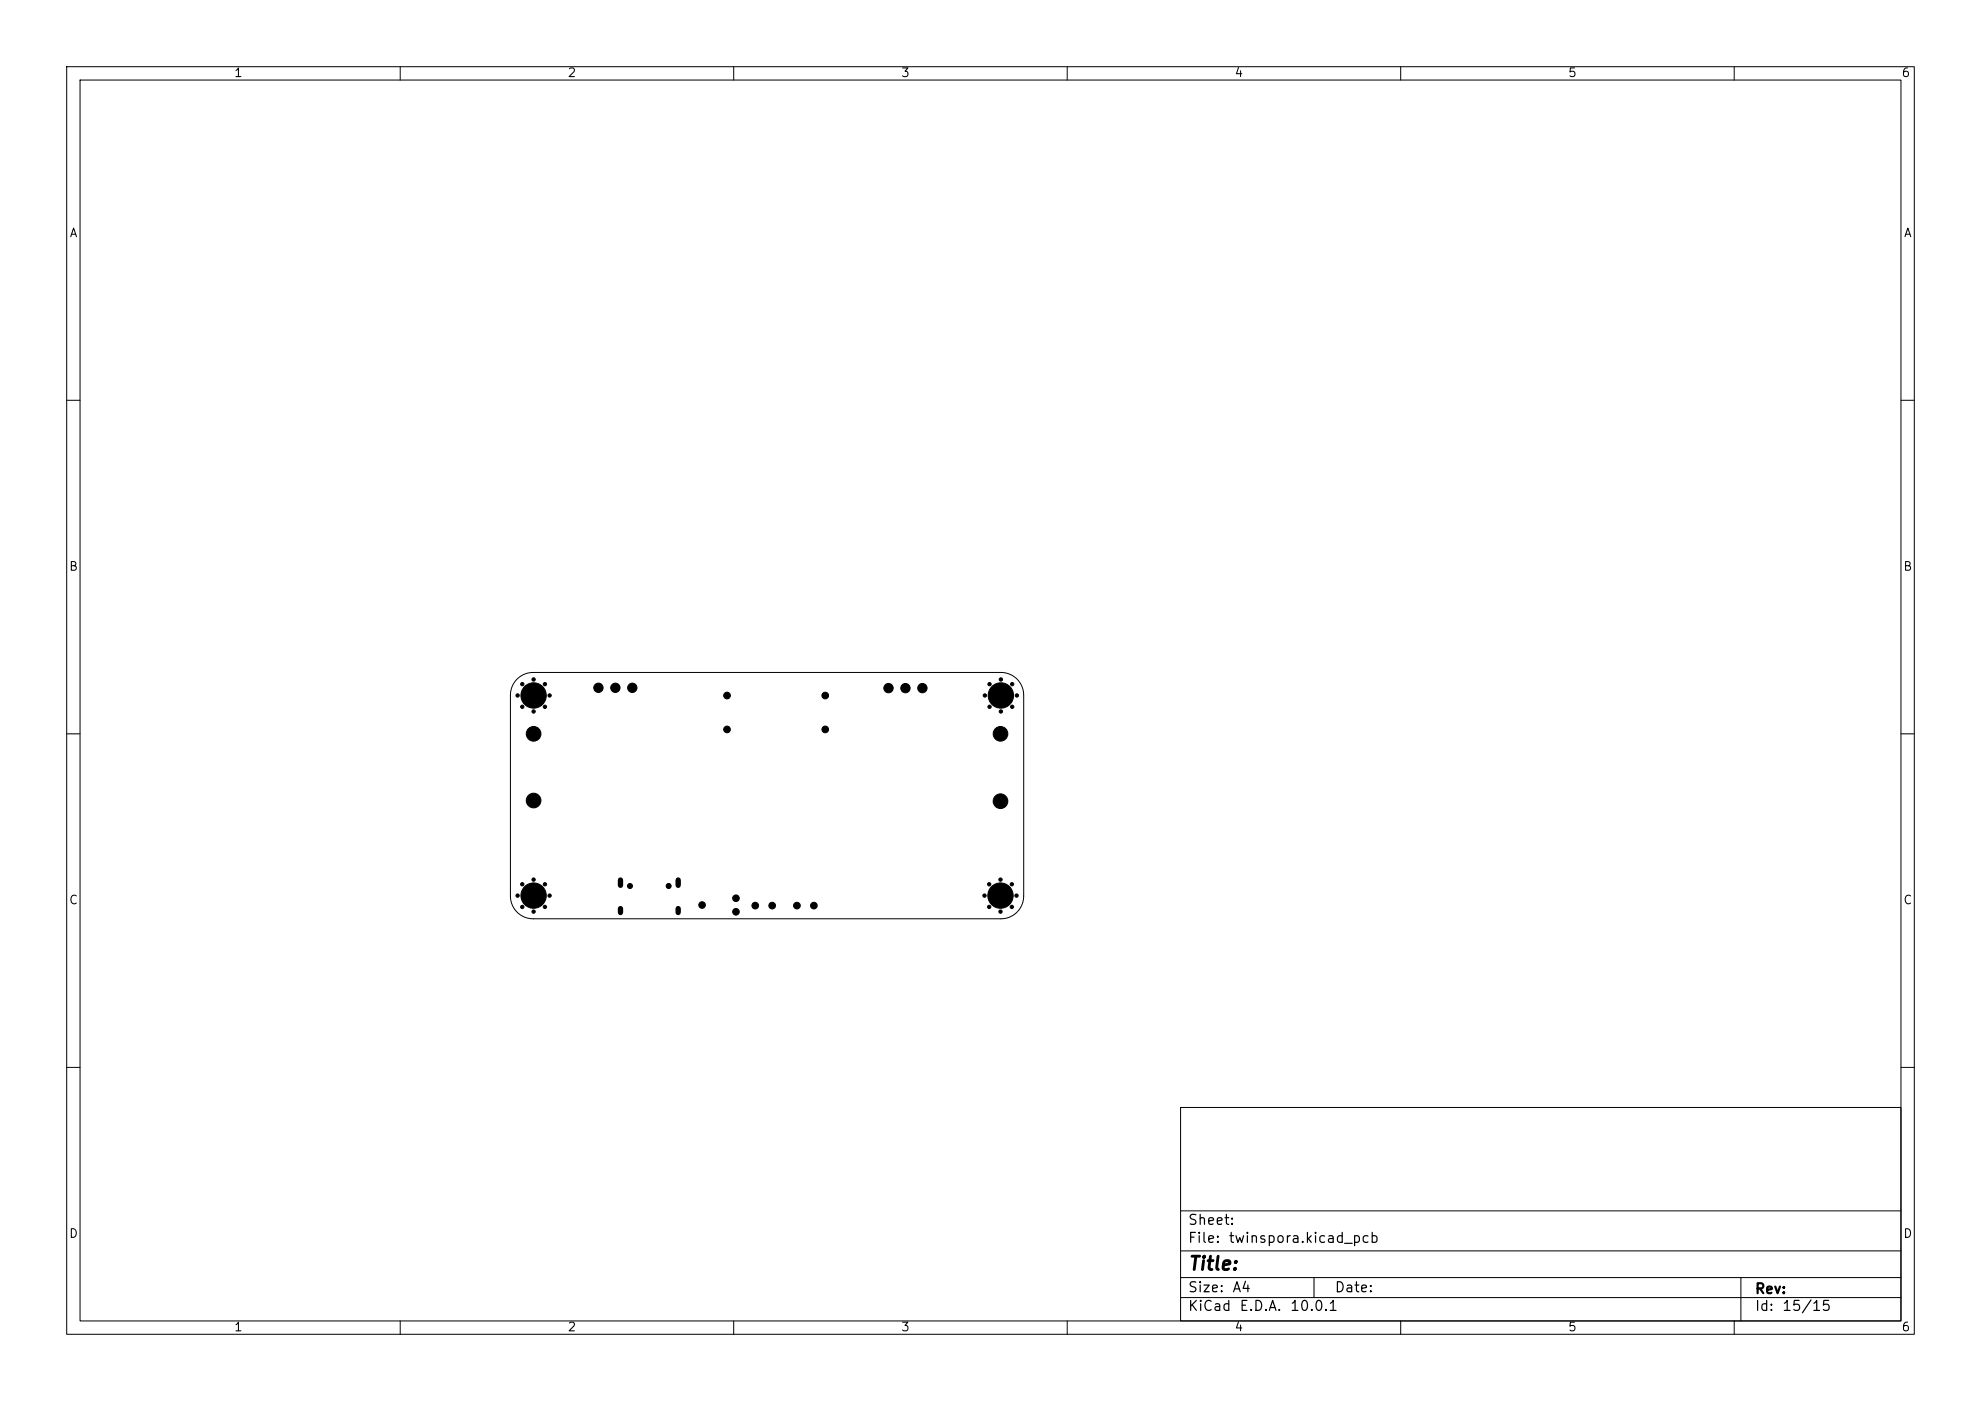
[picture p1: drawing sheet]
<svg xmlns="http://www.w3.org/2000/svg" width="297mm" height="210mm" viewBox="0 0 297 210" stroke-linecap="round" stroke-linejoin="round" font-family="sans-serif">
<defs><g id="words">
<text font-size="2" x="178" y="190.9">Title:</text>
<g font-size="1.5">
<text x="178" y="184">Sheet:</text>
<text x="178" y="186.7">File:</text>
<text x="184.1" y="186.7">twinspora.kicad_pcb</text>
<text x="178" y="196.9">KiCad</text>
<text x="178" y="194.1">Size:</text>
<text x="184.7" y="194.1">A4</text>
<text x="185.7" y="196.9">E.D.A.</text>
<text x="193.3" y="196.9">10.0.1</text>
<text x="200" y="194.1">Date:</text>
<text x="263" y="194.3">Rev:</text>
<text x="263" y="196.9">Id:</text>
<text x="267.1" y="196.9">15/15</text>
</g>
<g font-size="1.3">
<text x="35" y="11.9">1</text>
<text x="85" y="11.9">2</text>
<text x="135" y="11.9">3</text>
<text x="185" y="11.9">4</text>
<text x="235" y="11.9">5</text>
<text x="285" y="11.9">6</text>
<text x="10.3" y="35.9">A</text>
<text x="285.4" y="35.9">A</text>
<text x="10.3" y="85.9">B</text>
<text x="285.3" y="85.9">B</text>
<text x="10.3" y="135.9">C</text>
<text x="285.3" y="135.9">C</text>
<text x="10.3" y="185.9">D</text>
<text x="285.3" y="185.9">D</text>
<text x="35" y="199.9">1</text>
<text x="85" y="199.9">2</text>
<text x="135" y="199.9">3</text>
<text x="185" y="199.9">4</text>
<text x="235" y="199.9">5</text>
<text x="285" y="199.9">6</text>
</g>
</g></defs>
<g fill="none" stroke="#000" stroke-width=".15">
<path d="M10 10h277v190h-277zM12 12h273v186h-273zM60 10v2M110 10v2M160 10v2M210 10v2M260 10v2M10 60h2M285 60h2M10 110h2M77.5 101.8a3.4 3.4 0 0 1 2.4-1h70.2a3.4 3.4 0 0 1 3.4 3.4v30.1a3.4 3.4 0 0 1-3.4 3.4h-70.2a3.4 3.4 0 0 1-3.4-3.4v-30.1a3.4 3.4 0 0 1 1-2.4zM285 110h2"/>
<path d="M10 160h2M177 166h108v32h-108zM285 160h2M60 198v2M110 198v2M160 198v2M177 194.5h108M177 191.5h108M177 187.5h108M177 181.5h108M197 191.5v3M210 198v2"/>
<path d="M260 198v2M261 191.5v6.5"/>
</g>
<g fill="#000" stroke="#000" stroke-width=".15">
<circle cx="77.6" cy="104.2" r=".25"/>
<circle cx="78.3" cy="105.9" r=".25"/>
<circle cx="78.3" cy="102.6" r=".25"/>
<circle cx="80" cy="104.3" r="1.9"/>
<circle cx="80" cy="104.2" r="1.6"/>
<circle cx="80" cy="106.7" r=".25"/>
<circle cx="80" cy="101.9" r=".25"/>
<circle cx="80" cy="110" r="1.1"/>
<circle cx="80" cy="120" r="1.1"/>
<circle cx="81.7" cy="105.9" r=".25"/>
<circle cx="81.7" cy="102.6" r=".25"/>
<circle cx="82.4" cy="104.3" r=".25"/>
<circle cx="89.7" cy="103.1" r=".7"/>
<circle cx="92.3" cy="103.1" r=".7"/>
<circle cx="94.8" cy="103.1" r=".7"/>
<circle cx="109" cy="109.3" r=".5"/>
<circle cx="109" cy="104.3" r=".5"/>
<circle cx="123.7" cy="109.3" r=".5"/>
<circle cx="123.7" cy="104.3" r=".5"/>
<circle cx="133.2" cy="103.1" r=".7"/>
<circle cx="135.8" cy="103.1" r=".7"/>
<circle cx="138.3" cy="103.1" r=".7"/>
<circle cx="147.7" cy="104.2" r=".25"/>
<circle cx="148.4" cy="105.9" r=".25"/>
<circle cx="148.4" cy="102.6" r=".25"/>
<circle cx="150" cy="110" r="1.1"/>
<circle cx="150.1" cy="104.3" r="1.9"/>
<circle cx="150.1" cy="104.2" r="1.6"/>
<circle cx="150.1" cy="106.7" r=".25"/>
<circle cx="150.1" cy="101.9" r=".25"/>
<circle cx="151.8" cy="105.9" r=".25"/>
<circle cx="151.8" cy="102.6" r=".25"/>
<circle cx="152.5" cy="104.3" r=".25"/>
<circle cx="77.6" cy="134.2" r=".25"/>
<circle cx="78.3" cy="132.6" r=".25"/>
<circle cx="78.3" cy="135.9" r=".25"/>
<circle cx="80" cy="136.7" r=".25"/>
<circle cx="80" cy="134.3" r="1.6"/>
<circle cx="80" cy="134.3" r="1.9"/>
<circle cx="80" cy="131.8" r=".25"/>
<circle cx="81.7" cy="132.6" r=".25"/>
<circle cx="81.7" cy="135.9" r=".25"/>
<circle cx="82.4" cy="134.3" r=".25"/>
<circle cx="94.5" cy="132.8" r=".37"/>
<circle cx="100.3" cy="132.8" r=".37"/>
<circle cx="105.3" cy="135.7" r=".5"/>
<circle cx="110.3" cy="136.7" r=".5"/>
<circle cx="110.3" cy="134.6" r=".5"/>
<circle cx="113.2" cy="135.7" r=".5"/>
<circle cx="115.8" cy="135.7" r=".5"/>
<circle cx="119.5" cy="135.7" r=".5"/>
<circle cx="122" cy="135.7" r=".5"/>
<circle cx="147.6" cy="134.2" r=".25"/>
<circle cx="148.3" cy="132.6" r=".25"/>
<circle cx="148.3" cy="135.9" r=".25"/>
<circle cx="150" cy="120.1" r="1.1"/>
<circle cx="150" cy="136.6" r=".25"/>
<circle cx="150" cy="134.3" r="1.6"/>
<circle cx="150" cy="134.3" r="1.9"/>
<circle cx="150" cy="131.8" r=".25"/>
<circle cx="151.7" cy="132.6" r=".25"/>
<circle cx="151.7" cy="135.9" r=".25"/>
<circle cx="152.4" cy="134.2" r=".25"/>
</g>
<path d="M93 131.9v.8M93 136.2v.6M101.7 131.9v.8M101.7 136.2v.6" fill="none" stroke="#000" stroke-width=".8"/>
<use href="#words"/>
</svg>
